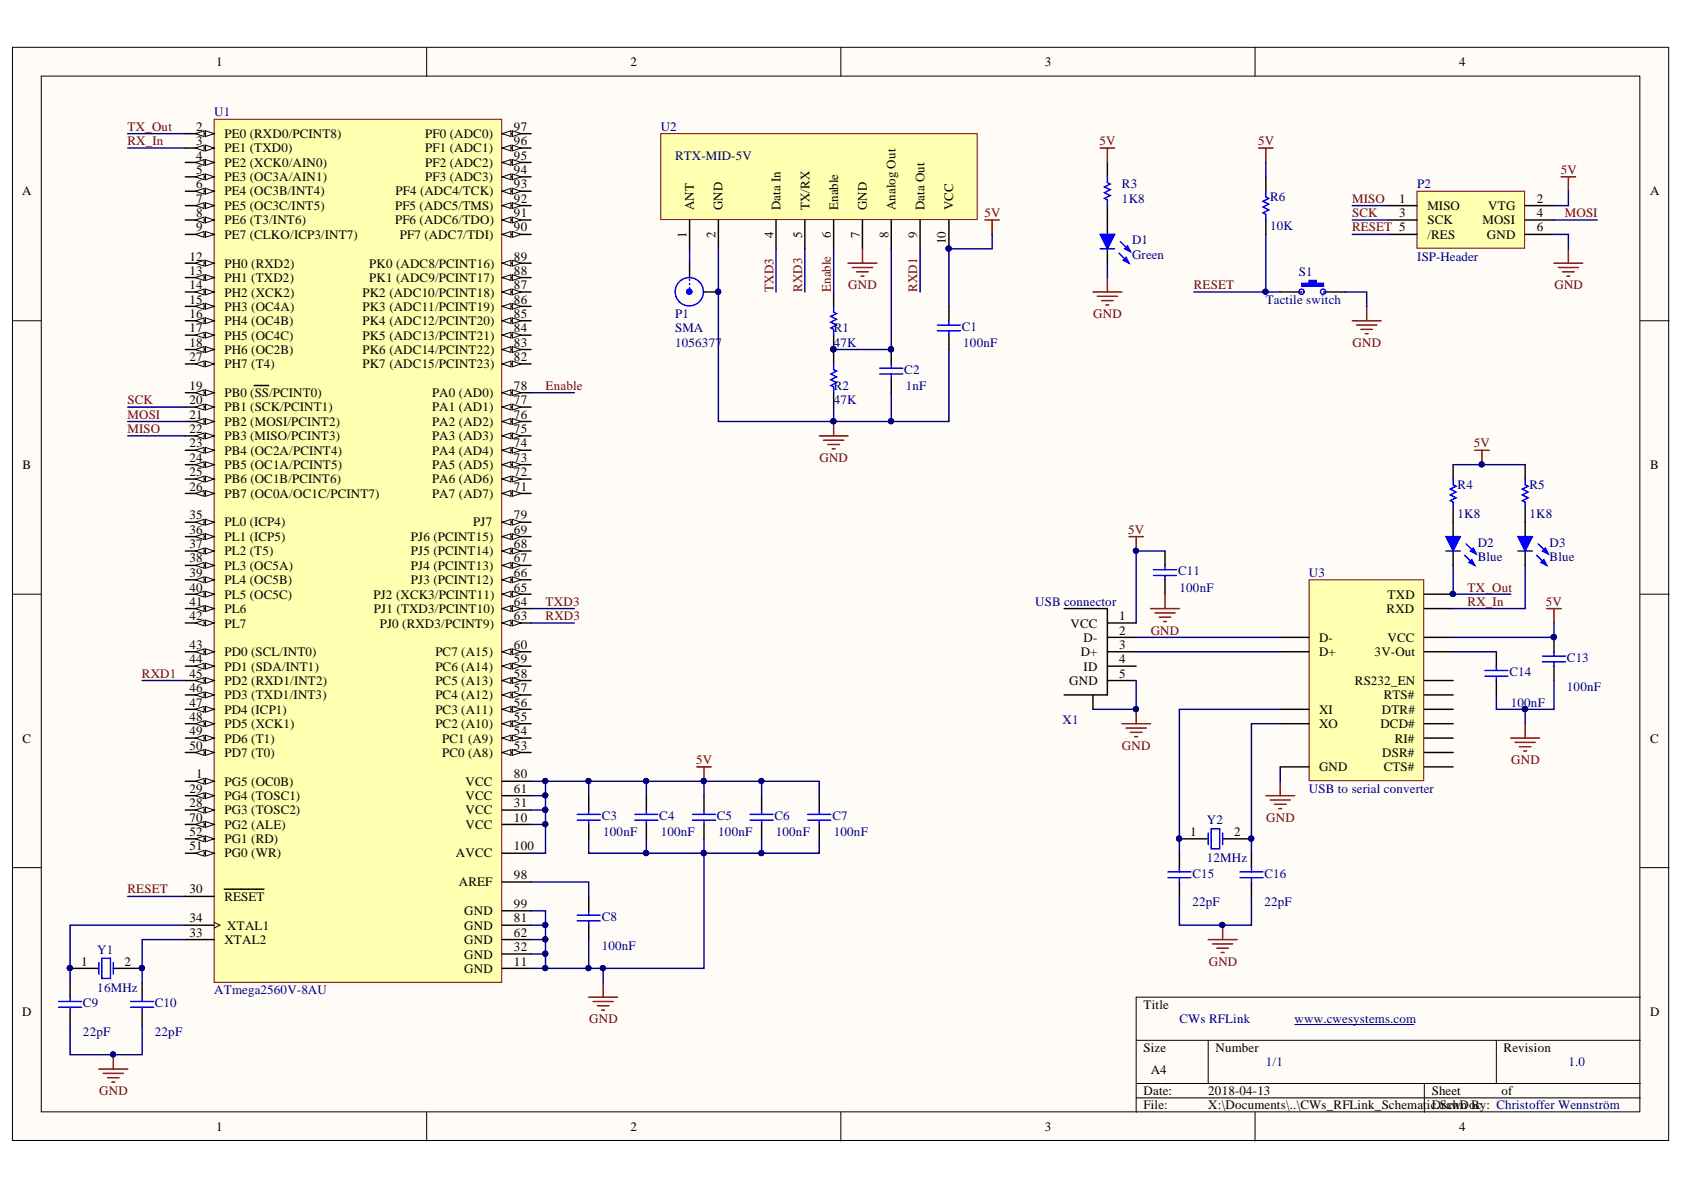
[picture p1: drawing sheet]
<svg xmlns="http://www.w3.org/2000/svg" width="297mm" height="210mm" viewBox="0 0 297 210" stroke-linecap="round" stroke-linejoin="round" font-family="sans-serif">
<defs><g id="words">
<g font-size="2.3">
<text x="38.1" y="11.7">1</text>
<text x="111.2" y="11.7">2</text>
<text x="184.3" y="11.7">3</text>
<text x="257.4" y="11.7">4</text>
<text x="34.6" y="23.1">2</text>
<text x="90.7" y="23.1">97</text>
<text x="34.6" y="28.1">4</text>
<text x="34.6" y="25.6">3</text>
<text x="39.6" y="29.4">PE2 (XCK0/AIN0)</text>
<text x="39.6" y="26.9">PE1 (TXD0)</text>
<text x="39.6" y="24.3">PE0 (RXD0/PCINT8)</text>
<text x="75" y="26.9">PF1 (ADC1)</text>
<text x="75" y="29.4">PF2 (ADC2)</text>
<text x="75" y="24.3">PF0 (ADC0)</text>
<text x="90.7" y="25.6">96</text>
<text x="90.7" y="28.1">95</text>
<text x="3.9" y="34.5">A</text>
<text x="34.6" y="33.2">6</text>
<text x="34.6" y="35.7">7</text>
<text x="34.6" y="30.7">5</text>
<text x="39.6" y="34.5">PE4 (OC3B/INT4)</text>
<text x="39.6" y="31.9">PE3 (OC3A/AIN1)</text>
<text x="69.8" y="34.5">PF4 (ADC4/TCK)</text>
<text x="75" y="31.9">PF3 (ADC3)</text>
<text x="90.7" y="33.2">93</text>
<text x="90.7" y="35.7">92</text>
<text x="90.7" y="30.7">94</text>
<text x="246.8" y="35.7">1</text>
<text x="271.1" y="35.7">2</text>
<text x="291.1" y="34.5">A</text>
<text x="34.6" y="38.3">8</text>
<text x="34.6" y="40.8">9</text>
<text x="39.6" y="37">PE5 (OC3C/INT5)</text>
<text x="39.6" y="39.5">PE6 (T3/INT6)</text>
<text x="69.7" y="37">PF5 (ADC5/TMS)</text>
<text x="69.7" y="39.5">PF6 (ADC6/TDO)</text>
<text x="90.7" y="38.3">91</text>
<text x="90.7" y="40.8">90</text>
<text x="121.1" y="42" transform="rotate(-90 121.1 42)">1</text>
<text x="122.4" y="37" transform="rotate(-90 122.4 37)">ANT</text>
<text x="126.2" y="42" transform="rotate(-90 126.2 42)">2</text>
<text x="127.5" y="37" transform="rotate(-90 127.5 37)">GND</text>
<text x="136.4" y="42" transform="rotate(-90 136.4 42)">4</text>
<text x="137.7" y="37" transform="rotate(-90 137.7 37)">Data In</text>
<text x="141.5" y="42" transform="rotate(-90 141.5 42)">5</text>
<text x="142.8" y="37" transform="rotate(-90 142.8 37)">TX/RX</text>
<text x="146.6" y="42" transform="rotate(-90 146.6 42)">6</text>
<text x="147.8" y="37" transform="rotate(-90 147.8 37)">Enable</text>
<text x="151.6" y="42" transform="rotate(-90 151.6 42)">7</text>
<text x="152.9" y="37" transform="rotate(-90 152.9 37)">GND</text>
<text x="156.7" y="42" transform="rotate(-90 156.7 42)">8</text>
<text x="158" y="37" transform="rotate(-90 158 37)">Analog Out</text>
<text x="161.8" y="42" transform="rotate(-90 161.8 42)">9</text>
<text x="163.1" y="37" transform="rotate(-90 163.1 37)">Data Out</text>
<text x="168.1" y="37" transform="rotate(-90 168.1 37)">VCC</text>
<text x="246.8" y="38.3">3</text>
<text x="251.8" y="37">MISO</text>
<text x="251.8" y="39.5">SCK</text>
<text x="261.5" y="39.5">MOSI</text>
<text x="262.5" y="37">VTG</text>
<text x="271.1" y="38.3">4</text>
<text x="271.1" y="40.8">6</text>
<text x="33.4" y="46">12</text>
<text x="39.6" y="42.1">PE7 (CLKO/ICP3/INT7)</text>
<text x="39.6" y="47.2">PH0 (RXD2)</text>
<text x="65.1" y="47.2">PK0 (ADC8/PCINT16)</text>
<text x="70.5" y="42.1">PF7 (ADC7/TDI)</text>
<text x="90.7" y="46">89</text>
<text x="166.9" y="43.1" transform="rotate(-90 166.9 43.1)">10</text>
<text x="251.8" y="42.1">/RES</text>
<text x="262.3" y="42.1">GND</text>
<text x="33.4" y="51">14</text>
<text x="33.4" y="48.5">13</text>
<text x="33.4" y="53.6">15</text>
<text x="39.6" y="52.3">PH2 (XCK2)</text>
<text x="39.6" y="49.8">PH1 (TXD2)</text>
<text x="63.9" y="52.3">PK2 (ADC10/PCINT18)</text>
<text x="65.1" y="49.8">PK1 (ADC9/PCINT17)</text>
<text x="90.7" y="53.6">86</text>
<text x="90.7" y="51">87</text>
<text x="90.7" y="48.5">88</text>
<text x="33.4" y="56.1">16</text>
<text x="33.4" y="58.6">17</text>
<text x="39.6" y="54.8">PH3 (OC4A)</text>
<text x="39.6" y="57.4">PH4 (OC4B)</text>
<text x="39.6" y="59.9">PH5 (OC4C)</text>
<text x="63.9" y="59.9">PK5 (ADC13/PCINT21)</text>
<text x="63.9" y="57.4">PK4 (ADC12/PCINT20)</text>
<text x="63.9" y="54.8">PK3 (ADC11/PCINT19)</text>
<text x="90.7" y="58.6">84</text>
<text x="90.7" y="56.1">85</text>
<text x="33.4" y="61.2">18</text>
<text x="33.4" y="63.7">27</text>
<text x="39.6" y="62.4">PH6 (OC2B)</text>
<text x="39.6" y="65">PH7 (T4)</text>
<text x="63.9" y="62.4">PK6 (ADC14/PCINT22)</text>
<text x="63.9" y="65">PK7 (ADC15/PCINT23)</text>
<text x="90.7" y="61.2">83</text>
<text x="90.7" y="63.7">82</text>
<text x="33.4" y="71.3">20</text>
<text x="33.4" y="68.8">19</text>
<text x="39.6" y="70">PB0 (SS/PCINT0)</text>
<text x="76.2" y="70">PA0 (AD0)</text>
<text x="90.7" y="71.3">77</text>
<text x="90.7" y="68.8">78</text>
<text x="33.4" y="73.8">21</text>
<text x="33.4" y="76.4">22</text>
<text x="39.6" y="75.1">PB2 (MOSI/PCINT2)</text>
<text x="39.6" y="77.7">PB3 (MISO/PCINT3)</text>
<text x="39.6" y="72.6">PB1 (SCK/PCINT1)</text>
<text x="76.2" y="77.7">PA3 (AD3)</text>
<text x="76.2" y="72.6">PA1 (AD1)</text>
<text x="76.2" y="75.1">PA2 (AD2)</text>
<text x="90.7" y="76.4">75</text>
<text x="90.7" y="73.8">76</text>
<text x="4" y="82.7">B</text>
<text x="33.4" y="84">25</text>
<text x="33.4" y="81.5">24</text>
<text x="33.4" y="78.9">23</text>
<text x="39.6" y="82.7">PB5 (OC1A/PCINT5)</text>
<text x="39.6" y="80.2">PB4 (OC2A/PCINT4)</text>
<text x="76.2" y="80.2">PA4 (AD4)</text>
<text x="76.2" y="82.7">PA5 (AD5)</text>
<text x="90.7" y="78.9">74</text>
<text x="90.7" y="81.5">73</text>
<text x="90.7" y="84">72</text>
<text x="291.1" y="82.7">B</text>
<text x="33.4" y="86.5">26</text>
<text x="39.6" y="85.3">PB6 (OC1B/PCINT6)</text>
<text x="39.6" y="87.8">PB7 (OC0A/OC1C/PCINT7)</text>
<text x="76.2" y="87.8">PA7 (AD7)</text>
<text x="76.2" y="85.3">PA6 (AD6)</text>
<text x="90.7" y="86.5">71</text>
<text x="33.4" y="91.6">35</text>
<text x="33.4" y="94.1">36</text>
<text x="39.6" y="92.9">PL0 (ICP4)</text>
<text x="39.6" y="95.4">PL1 (ICP5)</text>
<text x="72.5" y="95.4">PJ6 (PCINT15)</text>
<text x="83.5" y="92.9">PJ7</text>
<text x="90.7" y="94.1">69</text>
<text x="90.7" y="91.6">79</text>
<text x="33.4" y="96.7">37</text>
<text x="33.4" y="99.2">38</text>
<text x="33.4" y="101.7">39</text>
<text x="39.6" y="97.9">PL2 (T5)</text>
<text x="39.6" y="100.5">PL3 (OC5A)</text>
<text x="72.5" y="97.9">PJ5 (PCINT14)</text>
<text x="72.5" y="100.5">PJ4 (PCINT13)</text>
<text x="90.7" y="96.7">68</text>
<text x="90.7" y="101.7">66</text>
<text x="90.7" y="99.2">67</text>
<text x="33.4" y="104.4">40</text>
<text x="33.4" y="106.9">41</text>
<text x="39.6" y="103">PL4 (OC5B)</text>
<text x="39.6" y="105.6">PL5 (OC5C)</text>
<text x="65.9" y="105.6">PJ2 (XCK3/PCINT11)</text>
<text x="72.5" y="103">PJ3 (PCINT12)</text>
<text x="90.7" y="104.4">65</text>
<text x="90.7" y="106.9">64</text>
<text x="244.8" y="105.6">TXD</text>
<text x="33.4" y="109.4">42</text>
<text x="39.6" y="108.2">PL6</text>
<text x="39.6" y="110.7">PL7</text>
<text x="66" y="108.2">PJ1 (TXD3/PCINT10)</text>
<text x="67" y="110.7">PJ0 (RXD3/PCINT9)</text>
<text x="90.7" y="109.4">63</text>
<text x="188.9" y="110.7">VCC</text>
<text x="191.1" y="113.2">D-</text>
<text x="197.4" y="109.4">1</text>
<text x="197.4" y="112">2</text>
<text x="232.7" y="113.2">D-</text>
<text x="244.6" y="108.2">RXD</text>
<text x="244.8" y="113.2">VCC</text>
<text x="33.4" y="119.6">45</text>
<text x="33.4" y="117">44</text>
<text x="33.4" y="114.5">43</text>
<text x="39.6" y="118.3">PD1 (SDA/INT1)</text>
<text x="39.6" y="115.8">PD0 (SCL/INT0)</text>
<text x="76.8" y="118.3">PC6 (A14)</text>
<text x="76.8" y="115.8">PC7 (A15)</text>
<text x="90.7" y="119.6">58</text>
<text x="90.7" y="117">59</text>
<text x="90.7" y="114.5">60</text>
<text x="190.6" y="115.8">D+</text>
<text x="191.1" y="118.3">ID</text>
<text x="197.4" y="114.5">3</text>
<text x="197.4" y="117">4</text>
<text x="197.4" y="119.6">5</text>
<text x="232.7" y="115.8">D+</text>
<text x="242.5" y="115.8">3V-Out</text>
<text x="33.4" y="122.1">46</text>
<text x="33.4" y="124.6">47</text>
<text x="39.6" y="120.8">PD2 (RXD1/INT2)</text>
<text x="39.6" y="123.4">PD3 (TXD1/INT3)</text>
<text x="39.6" y="125.9">PD4 (ICP1)</text>
<text x="76.8" y="125.9">PC3 (A11)</text>
<text x="76.8" y="123.4">PC4 (A12)</text>
<text x="76.8" y="120.8">PC5 (A13)</text>
<text x="90.7" y="124.6">56</text>
<text x="90.7" y="122.1">57</text>
<text x="188.6" y="120.8">GND</text>
<text x="232.7" y="125.9">XI</text>
<text x="239" y="120.8">RS232_EN</text>
<text x="243.7" y="125.9">DTR#</text>
<text x="244.1" y="123.4">RTS#</text>
<text x="4" y="131">C</text>
<text x="33.4" y="127.2">48</text>
<text x="33.4" y="129.7">49</text>
<text x="39.6" y="128.4">PD5 (XCK1)</text>
<text x="39.6" y="131">PD6 (T1)</text>
<text x="76.8" y="128.4">PC2 (A10)</text>
<text x="78" y="131">PC1 (A9)</text>
<text x="90.7" y="129.7">54</text>
<text x="90.7" y="127.2">55</text>
<text x="232.7" y="128.4">XO</text>
<text x="243.5" y="128.4">DCD#</text>
<text x="246" y="131">RI#</text>
<text x="291.1" y="131">C</text>
<text x="33.4" y="132.2">50</text>
<text x="34.6" y="137.3">1</text>
<text x="39.6" y="133.5">PD7 (T0)</text>
<text x="78" y="133.5">PC0 (A8)</text>
<text x="90.7" y="137.3">80</text>
<text x="90.7" y="132.2">53</text>
<text x="232.7" y="136">GND</text>
<text x="243.8" y="133.5">DSR#</text>
<text x="244.1" y="136">CTS#</text>
<text x="33.4" y="142.4">28</text>
<text x="33.4" y="139.8">29</text>
<text x="39.6" y="138.6">PG5 (OC0B)</text>
<text x="39.6" y="143.6">PG3 (TOSC2)</text>
<text x="39.6" y="141.1">PG4 (TOSC1)</text>
<text x="82.1" y="143.6">VCC</text>
<text x="82.1" y="138.6">VCC</text>
<text x="82.1" y="141.1">VCC</text>
<text x="90.7" y="142.4">31</text>
<text x="90.7" y="139.8">61</text>
<text x="33.4" y="150">51</text>
<text x="33.4" y="147.4">52</text>
<text x="33.4" y="144.9">70</text>
<text x="39.6" y="148.7">PG1 (RD)</text>
<text x="39.6" y="146.2">PG2 (ALE)</text>
<text x="82.1" y="146.2">VCC</text>
<text x="90.7" y="150">100</text>
<text x="90.7" y="144.9">10</text>
<text x="209.9" y="147.4">1</text>
<text x="217.7" y="147.4">2</text>
<text x="39.6" y="151.2">PG0 (WR)</text>
<text x="80.4" y="151.2">AVCC</text>
<text x="90.7" y="155.1">98</text>
<text x="33.4" y="157.6">30</text>
<text x="39.6" y="158.9">RESET</text>
<text x="80.9" y="156.3">AREF</text>
<text x="81.9" y="161.4">GND</text>
<text x="90.7" y="160.1">99</text>
<text x="33.4" y="162.7">34</text>
<text x="33.4" y="165.3">33</text>
<text x="39.6" y="166.5">XTAL2</text>
<text x="40.1" y="164">XTAL1</text>
<text x="81.9" y="164">GND</text>
<text x="81.9" y="166.5">GND</text>
<text x="90.7" y="167.8">32</text>
<text x="90.7" y="162.7">81</text>
<text x="90.7" y="165.3">62</text>
<text x="14.3" y="170.3">1</text>
<text x="22" y="170.3">2</text>
<text x="81.9" y="171.6">GND</text>
<text x="81.9" y="169.1">GND</text>
<text x="90.7" y="170.3">11</text>
<text x="3.9" y="179.2">D</text>
<text x="201.7" y="177.9">Title</text>
<text x="291.1" y="179.2">D</text>
<text x="201.7" y="185.6">Size</text>
<text x="214.4" y="185.6">Number</text>
<text x="265.2" y="185.6">Revision</text>
<text x="203" y="189.4">A4</text>
<text x="201.7" y="193.2">Date:</text>
<text x="201.7" y="195.7">File:</text>
<text x="213.1" y="193.2">2018-04-13</text>
<text x="213.1" y="195.7">X:\Documents\..\CWs_RFLink_Schemat</text>
<text x="251.7" y="195.7">ic.SchDoc</text>
<text x="252.5" y="193.2">Sheet</text>
<text x="252.5" y="195.7">Drawn By: Christoffer Wennström</text>
<text x="264.8" y="193.2">of</text>
<text x="38.1" y="199.5">1</text>
<text x="111.2" y="199.5">2</text>
<text x="184.3" y="199.5">3</text>
<text x="257.4" y="199.5">4</text>
</g>
<g font-size="2.3" fill="#800000">
<text x="22.5" y="23.1">TX_Out</text>
<text x="22.5" y="25.6">RX_In</text>
<text x="193.9" y="25.6">5V</text>
<text x="221.9" y="25.6">5V</text>
<text x="238.5" y="35.7">MISO</text>
<text x="275.3" y="30.7">5V</text>
<text x="173.6" y="38.3">5V</text>
<text x="238.5" y="38.3">SCK</text>
<text x="238.5" y="40.8">RESET 5</text>
<text x="276" y="38.3">MOSI</text>
<text x="136.4" y="51.5" transform="rotate(-90 136.4 51.5)">TXD3</text>
<text x="141.5" y="51.5" transform="rotate(-90 141.5 51.5)">RXD3</text>
<text x="146.6" y="51.5" transform="rotate(-90 146.6 51.5)">Enable</text>
<text x="149.6" y="51">GND</text>
<text x="161.8" y="51.5" transform="rotate(-90 161.8 51.5)">RXD1</text>
<text x="210.6" y="51">RESET</text>
<text x="274.2" y="51">GND</text>
<text x="192.8" y="56.1">GND</text>
<text x="238.6" y="61.2">GND</text>
<text x="22.5" y="71.3">SCK</text>
<text x="96.2" y="68.8">Enable</text>
<text x="22.5" y="73.8">MOSI</text>
<text x="22.5" y="76.4">MISO</text>
<text x="144.5" y="81.5">GND</text>
<text x="260" y="78.9">5V</text>
<text x="199" y="94.1">5V</text>
<text x="96.2" y="106.9">TXD3</text>
<text x="258.9" y="104.4">TX_Out</text>
<text x="258.9" y="106.9">RX_In</text>
<text x="272.7" y="106.9">5V</text>
<text x="96.2" y="109.4">RXD3</text>
<text x="203" y="112">GND</text>
<text x="25" y="119.6">RXD1</text>
<text x="122.8" y="134.8">5V</text>
<text x="197.9" y="132.2">GND</text>
<text x="266.6" y="134.8">GND</text>
<text x="223.4" y="144.9">GND</text>
<text x="22.5" y="157.6">RESET</text>
<text x="213.2" y="170.3">GND</text>
<text x="103.9" y="180.5">GND</text>
<text x="17.5" y="193.2">GND</text>
</g>
<g font-size="2.3" fill="#000080">
<text x="37.8" y="20.5">U1</text>
<text x="116.5" y="23.1">U2</text>
<text x="119.1" y="28.1">RTX-MID-5V</text>
<text x="197.9" y="35.7">1K8</text>
<text x="197.9" y="33.2">R3</text>
<text x="224" y="35.5">R6</text>
<text x="250" y="33.2">P2</text>
<text x="224" y="40.6">10K</text>
<text x="199.7" y="43.1">D1</text>
<text x="199.7" y="45.7">Green</text>
<text x="250" y="46">ISP-Header</text>
<text x="223.3" y="53.6">Tactile switch</text>
<text x="229.1" y="48.8">S1</text>
<text x="119.1" y="56.1">P1</text>
<text x="119.1" y="58.6">SMA</text>
<text x="147.1" y="58.6">R1</text>
<text x="169.7" y="58.4">C1</text>
<text x="119.1" y="61.2">1056377</text>
<text x="147.1" y="61.2">47K</text>
<text x="159.5" y="66">C2</text>
<text x="169.9" y="61.2">100nF</text>
<text x="147.1" y="71.3">47K</text>
<text x="147.1" y="68.8">R2</text>
<text x="159.8" y="68.8">1nF</text>
<text x="257.1" y="86.3">R4</text>
<text x="269.8" y="86.3">R5</text>
<text x="257.1" y="91.3">1K8</text>
<text x="269.8" y="91.3">1K8</text>
<text x="207.8" y="101.5">C11</text>
<text x="230.9" y="101.7">U3</text>
<text x="260.7" y="96.4">D2</text>
<text x="260.7" y="98.9">Blue</text>
<text x="273.3" y="96.4">D3</text>
<text x="273.3" y="98.9">Blue</text>
<text x="182.6" y="106.9">USB connector</text>
<text x="208" y="104.4">100nF</text>
<text x="266.2" y="119.3">C14</text>
<text x="276.4" y="116.8">C13</text>
<text x="266.5" y="124.6">100nF</text>
<text x="276.4" y="121.8">100nF</text>
<text x="187.4" y="127.7">X1</text>
<text x="230.9" y="139.8">USB to serial converter</text>
<text x="106.1" y="144.7">C3</text>
<text x="106.4" y="147.4">100nF</text>
<text x="116.3" y="144.7">C4</text>
<text x="116.5" y="147.4">100nF</text>
<text x="126.4" y="144.7">C5</text>
<text x="126.7" y="147.4">100nF</text>
<text x="136.6" y="144.7">C6</text>
<text x="136.8" y="147.4">100nF</text>
<text x="146.8" y="144.7">C7</text>
<text x="147.1" y="147.4">100nF</text>
<text x="212.9" y="145.4">Y2</text>
<text x="210.3" y="154.8">C15</text>
<text x="212.9" y="152">12MHz</text>
<text x="223" y="154.8">C16</text>
<text x="210.3" y="159.9">22pF</text>
<text x="223" y="159.9">22pF</text>
<text x="106.1" y="167.6">100nF</text>
<text x="106.1" y="162.4">C8</text>
<text x="17.2" y="168.3">Y1</text>
<text x="14.6" y="177.7">C9</text>
<text x="17.2" y="174.9">16MHz</text>
<text x="27.3" y="177.7">C10</text>
<text x="37.8" y="175.4">ATmega2560V-8AU</text>
<text x="14.6" y="182.8">22pF</text>
<text x="27.3" y="182.8">22pF</text>
<text x="208" y="180.5">CWs RFLink</text>
<text x="228.3" y="180.5">www.cwesystems.com</text>
<text x="223.3" y="188.1">1/1</text>
<text x="276.6" y="188.1">1.0</text>
</g>
</g></defs>
<g fill="#fffcf8" stroke="#000" stroke-width=".18">
<path d="M2.2 8.3h292.1v192.9h-292.1z"/>
<path d="M7.3 13.4h281.9v182.7h-281.9z"/>
</g>
<g fill="none" stroke="#000" stroke-width=".18">
<path d="M75.3 8.3v5.1M148.3 8.3v5.1M221.4 8.3v5.1M2.2 56.6h5.1M289.4 56.6h5M2.2 104.8h5.1M289.4 104.8h5M2.2 153h5.1M289.4 153h5M289.4 175.9h-89v20.3M75.3 196.2v5.1M148.3 196.2v5.1"/>
<path d="M200.4 183.5h89M200.4 191.1h89M200.4 193.7h89M213.1 183.5v7.6M221.4 196.2v5.1M251.2 191.1v5.1M263.9 183.5v7.6"/>
</g>
<g fill="none" stroke="#000" stroke-width=".25">
<path d="M256.3 82v2.5M256.3 89.6v5.1M256.3 97.2v2.5M269 82v2.5M269 89.6v2.5M263.9 115v2.5M274.1 112.4v2.6M274.1 117.5v2.5M263.9 120v2.6M208 148h5.1M208 150.5v2.5M208 155.6v2.5"/>
<path d="M215.7 148h5M220.7 150.5v2.5M220.7 155.6v2.5"/>
</g>
<g fill="#000080" stroke="#000080" stroke-width=".18">
<circle cx="208" cy="147.9" r=".46"/>
<circle cx="220.7" cy="147.9" r=".46"/>
<circle cx="274.1" cy="112.4" r=".46"/>
<circle cx="200.4" cy="97.1" r=".46"/>
<circle cx="200.4" cy="125.1" r=".46"/>
<circle cx="215.6" cy="163.1" r=".46"/>
<circle cx="261.3" cy="81.9" r=".46"/>
</g>
<g fill="none" stroke="#00f" stroke-width=".25">
<path d="M256.3 84.5v1l.5 .3-1 .5 1 .5-1 .5 1 .5-1 .5 .5 .3v1M269 84.5v1l.5 .3-1 .5 1 .5-1 .5 1 .5-1 .5 .5 .3v1M261.9 118.3h4.1M261.9 119.3h4.1M263.9 117.5v.8M263.9 119.3v.7M272.1 115.7h4M272.1 116.7h4M274.1 115v.7M274.1 116.7v.8M206 153.8h4.1M206 154.8h4.1"/>
<path d="M208 153v.8M208 154.8v.8M213.1 146.9v2.1M213.6 146.2h1.5v3.5h-1.5zM215.7 146.9v2.1M218.7 153.8h4.1M218.7 154.8h4.1M220.7 153v.8M220.7 154.8v.8"/>
</g>
<g fill="none" stroke="#800000" stroke-width=".25">
<path d="M260.1 79.4h2.6M261.4 79.4v2.6M199.1 94.7h2.6M200.4 94.7v2.5M272.8 107.3h2.6M274.1 107.3v2.6M197.9 127.7h5.1M198.6 128.4h3.6M199.4 129.2h2M200.2 129.9h.5M200.4 125.1v2.6M225.8 137.8v2.5"/>
<path d="M266.5 130.2h5.1M267.2 131h3.6M268 131.7h2M268.8 132.5h.5M269 127.7v2.5M223.3 140.3h5.1M224 141.1h3.6M224.8 141.9h2M225.6 142.6h.5M213.1 165.7h5.1M213.9 166.5h3.5M214.6 167.3h2.1"/>
<path d="M215.4 168h.5M215.7 163.2v2.5"/>
</g>
<path d="M255 94.7h2.6l-1.3 2.5z" fill="#00f"/>
<path d="M255 94.7h2.6l-1.3 2.5zM258.3 98l1.8 1.7M258.6 95.9l1.8 1.8" fill="none" stroke="#00f" stroke-width=".25"/>
<path d="M259.1 99.2l.5-.5 .5 1z" fill="#00f"/>
<path d="M259.1 99.2l.5-.5 .5 1z" fill="none" stroke="#00f" stroke-width=".25"/>
<path d="M259.4 97.2l.5-.5 .5 1z" fill="#00f"/>
<path d="M255 97.2h2.6M259.4 97.2l.5-.5 .5 1z" fill="none" stroke="#00f" stroke-width=".25"/>
<path d="M269 92.1v2.6M269 97.2v2.5" fill="none" stroke="#000" stroke-width=".25"/>
<path d="M267.8 94.7h2.5l-1.3 2.5z" fill="#00f"/>
<path d="M267.8 94.7h2.5l-1.3 2.5zM271.1 98l1.7 1.7M271.3 95.9l1.8 1.8" fill="none" stroke="#00f" stroke-width=".25"/>
<path d="M271.8 99.2l.5-.5 .5 1z" fill="#00f"/>
<path d="M271.8 99.2l.5-.5 .5 1z" fill="none" stroke="#00f" stroke-width=".25"/>
<path d="M272.1 97.2l.5-.5 .5 1z" fill="#00f"/>
<path d="M267.8 97.2h2.5M272.1 97.2l.5-.5 .5 1z" fill="none" stroke="#00f" stroke-width=".25"/>
<path d="M230.9 102.3h20.2v35.4h-20.2z" fill="#ffffb0" stroke="#800000" stroke-width=".18"/>
<g fill="none" stroke="#000" stroke-width=".25">
<path d="M225.8 115h5.1M225.8 112.4h5.1M251.2 104.8h5.1M251.2 107.3h5.1M251.2 115h5.1M251.2 112.4h5.1M225.8 125.1h5.1M225.8 127.7h5.1M225.8 135.3h5.1M251.2 125.1h5.1M251.2 127.7h5.1M251.2 135.3h5.1"/>
<path d="M251.2 120h5.1M251.2 122.6h5.1M251.2 130.2h5.1M251.2 132.7h5.1"/>
</g>
<circle cx="256.3" cy="104.8" r=".46" fill="#000080" stroke="#000080" stroke-width=".18"/>
<path d="M249.9 33.7h19v10.1h-19z" fill="#ffffb0" stroke="#800000" stroke-width=".18"/>
<path d="M223.3 31.2v2.5M223.3 38.8v2.5M244.9 36.3h5.1M244.9 38.8h5.1M269 36.3h5.1M269 38.8h5.1M225.8 51.5h3.8M233.4 51.5h3.9M244.9 41.3h5.1M269 41.3h5.1" fill="none" stroke="#000" stroke-width=".25"/>
<path d="M275.4 31.2h2.5M276.6 31.2v2.5M274.1 46.4h5.1M274.9 47.2h3.5M275.6 47.9h2.1M276.4 48.7h.5M276.6 43.9v2.5" fill="none" stroke="#800000" stroke-width=".25"/>
<path d="M223.3 33.7v1l.5 .3-1 .5 1 .5-1 .5 1 .5-1 .5 .5 .3v1" fill="none" stroke="#00f" stroke-width=".25"/>
<path d="M229.6 50h1.3v-.5h1.3v.5h1.2v.5h-3.8z" fill-rule="evenodd" fill="#00f"/>
<g fill="none" stroke="#00f" stroke-width=".25">
<path d="M229.6 50h1.3v-.5h1.3v.5h1.2v.5h-3.8zM10.3 176.6h4.1M10.3 177.7h4.1M12.4 175.9v.7M12.4 177.7v.7M17.4 169.8v2M18 169h1.5v3.6h-1.5zM20 169.8v2M23 176.6h4.1M23 177.7h4.1M25.1 175.9v.7M25.1 177.7v.7"/>
<circle cx="229.6" cy="51.4" r=".46"/>
<circle cx="233.4" cy="51.4" r=".46"/>
</g>
<path d="M222 26.1h2.6M223.3 26.1v2.6M238.5 56.6h5.1M239.3 57.3h3.5M240.1 58.1h2M240.8 58.9h.5M241.1 54v2.6M17.4 188.6h5.1M18.2 189.3h3.6M19 190.1h2M19.7 190.9h.5M20 186v2.6" fill="none" stroke="#800000" stroke-width=".25"/>
<path d="M195.3 38.8v2.5M195.3 43.9v2.5M12.4 170.8h5M12.4 173.3v2.6M12.4 178.4v2.6M20 170.8h5.1M25.1 173.3v2.6M25.1 178.4v2.6" fill="none" stroke="#000" stroke-width=".25"/>
<g fill="#000080" stroke="#000080" stroke-width=".18">
<circle cx="12.3" cy="170.8" r=".46"/>
<circle cx="25" cy="170.8" r=".46"/>
<circle cx="19.9" cy="186" r=".46"/>
</g>
<path d="M194.1 41.3h2.5l-1.3 2.6z" fill="#00f"/>
<path d="M194.1 41.3h2.5l-1.3 2.6zM197.4 44.6l1.7 1.8M197.6 42.6l1.8 1.8" fill="none" stroke="#00f" stroke-width=".25"/>
<path d="M198.1 45.9l.5-.5 .5 1z" fill="#00f"/>
<path d="M198.1 45.9l.5-.5 .5 1z" fill="none" stroke="#00f" stroke-width=".25"/>
<path d="M198.4 43.9l.5-.5 .5 1z" fill="#00f"/>
<g fill="none" stroke="#00f" stroke-width=".25">
<path d="M195.3 31.2v1l.5 .3-1 .5 1 .5-1 .5 1 .5-1 .5 .5 .3v1M194.1 43.9h2.5M198.4 43.9l.5-.5 .5 1zM205.5 99.7v.8M203.5 100.5h4M203.5 101.5h4M205.5 101.5v.8M101.8 143.6h4.1M101.8 144.7h4.1M103.8 142.9v.7M103.8 144.7v.7M112 143.6h4"/>
<path d="M112 144.7h4M114 142.9v.7M114 144.7v.7M122.1 143.6h4.1M122.1 144.7h4.1M124.2 142.9v.7M124.2 144.7v.7M132.3 143.6h4.1M132.3 144.7h4.1M134.3 142.9v.7M134.3 144.7v.7M142.5 143.6h4"/>
<path d="M142.5 144.7h4M144.5 142.9v.7M144.5 144.7v.7M101.8 161.4h4.1M101.8 162.4h4.1M103.8 160.7v.7M103.8 162.4v.8"/>
</g>
<g fill="none" stroke="#000" stroke-width=".25">
<path d="M195.3 28.7v2.5M195.3 36.3v2.5M205.5 97.2v2.5M205.5 102.3v2.5M103.8 140.3v2.6M103.8 145.4v2.6M103.8 158.1v2.6M114 140.3v2.6M114 145.4v2.6M124.2 140.3v2.6M124.2 145.4v2.6M134.3 140.3v2.6"/>
<path d="M134.3 145.4v2.6M144.5 140.3v2.6M144.5 145.4v2.6M103.8 163.2v2.5"/>
</g>
<g fill="none" stroke="#800000" stroke-width=".25">
<path d="M194.1 26.1h2.5M195.3 26.1v2.6M192.8 51.5h5.1M193.5 52.3h3.6M194.3 53h2M195.1 53.8h.5M195.3 49v2.5M203 107.3h5M203.7 108.1h3.6M204.5 108.9h2M205.2 109.6h.5M205.5 104.8v2.5"/>
<path d="M122.9 135.3h2.5M124.2 135.3v2.5M103.8 175.9h5.1M104.6 176.6h3.6M105.4 177.4h2M106.1 178.2h.5M106.4 173.3v2.6"/>
</g>
<circle cx="124.1" cy="137.8" r=".46" fill="#000080" stroke="#000080" stroke-width=".18"/>
<path d="M37.8 21h50.7v152.3h-50.7z" fill="#ffffb0" stroke="#800000" stroke-width=".18"/>
<path d="M88.6 109.9h5.1" fill="none" stroke="#000" stroke-width=".25"/>
<path d="M88.6 109.9l1.5-.5v1z" fill="#fffcf8"/>
<path d="M88.6 109.9l1.5-.5v1z" fill="none" stroke="#000" stroke-width=".18"/>
<path d="M90.4 109.4l1.5 .5-1.5 .5z" fill="#fffcf8"/>
<path d="M90.4 109.4l1.5 .5-1.5 .5z" fill="none" stroke="#000" stroke-width=".18"/>
<path d="M32.7 137.8h5.1M88.6 150.5h5.1M88.6 142.9h5.1M88.6 170.8h5.1M88.6 168.3h5.1M88.6 163.2h5.1" fill="none" stroke="#000" stroke-width=".25"/>
<path d="M36.3 137.3l1.5 .5-1.5 .5z" fill="#fffcf8"/>
<path d="M36.3 137.3l1.5 .5-1.5 .5z" fill="none" stroke="#000" stroke-width=".18"/>
<path d="M34.5 137.8l1.5-.5v1z" fill="#fffcf8"/>
<path d="M34.5 137.8l1.5-.5v1z" fill="none" stroke="#000" stroke-width=".18"/>
<path d="M32.7 120h5.1" fill="none" stroke="#000" stroke-width=".25"/>
<path d="M36.3 119.5l1.5 .5-1.5 .5z" fill="#fffcf8"/>
<path d="M36.3 119.5l1.5 .5-1.5 .5z" fill="none" stroke="#000" stroke-width=".18"/>
<path d="M34.5 120l1.5-.5v1z" fill="#fffcf8"/>
<path d="M34.5 120l1.5-.5v1z" fill="none" stroke="#000" stroke-width=".18"/>
<path d="M88.6 79.4h5.1M32.7 158.1h5.1M39.6 156.8h7" fill="none" stroke="#000" stroke-width=".25"/>
<path d="M88.6 79.4l1.5-.5v1z" fill="#fffcf8"/>
<path d="M88.6 79.4l1.5-.5v1z" fill="none" stroke="#000" stroke-width=".18"/>
<path d="M90.4 78.9l1.5 .5-1.5 .5z" fill="#fffcf8"/>
<path d="M90.4 78.9l1.5 .5-1.5 .5z" fill="none" stroke="#000" stroke-width=".18"/>
<path d="M88.6 87h5.1" fill="none" stroke="#000" stroke-width=".25"/>
<path d="M88.6 87l1.5-.5v1z" fill="#fffcf8"/>
<path d="M88.6 87l1.5-.5v1z" fill="none" stroke="#000" stroke-width=".18"/>
<path d="M90.4 86.5l1.5 .5-1.5 .5z" fill="#fffcf8"/>
<path d="M90.4 86.5l1.5 .5-1.5 .5z" fill="none" stroke="#000" stroke-width=".18"/>
<path d="M88.6 82h5.1" fill="none" stroke="#000" stroke-width=".25"/>
<path d="M88.6 82l1.5-.5v1z" fill="#fffcf8"/>
<path d="M88.6 82l1.5-.5v1z" fill="none" stroke="#000" stroke-width=".18"/>
<path d="M90.4 81.5l1.5 .5-1.5 .5z" fill="#fffcf8"/>
<path d="M90.4 81.5l1.5 .5-1.5 .5zM37.8 162.7l1 .5-1 .5" fill="none" stroke="#000" stroke-width=".18"/>
<path d="M88.6 137.8h5.1M88.6 130.2h5.1M32.7 163.2h5.1" fill="none" stroke="#000" stroke-width=".25"/>
<path d="M88.6 130.2l1.5-.5v1z" fill="#fffcf8"/>
<path d="M88.6 130.2l1.5-.5v1z" fill="none" stroke="#000" stroke-width=".18"/>
<path d="M90.4 129.7l1.5 .5-1.5 .5z" fill="#fffcf8"/>
<path d="M90.4 129.7l1.5 .5-1.5 .5z" fill="none" stroke="#000" stroke-width=".18"/>
<path d="M88.6 127.7h5.1" fill="none" stroke="#000" stroke-width=".25"/>
<path d="M88.6 127.7l1.5-.6v1.1z" fill="#fffcf8"/>
<path d="M88.6 127.7l1.5-.6v1.1z" fill="none" stroke="#000" stroke-width=".18"/>
<path d="M90.4 127.1l1.5 .6-1.5 .5z" fill="#fffcf8"/>
<path d="M90.4 127.1l1.5 .6-1.5 .5z" fill="none" stroke="#000" stroke-width=".18"/>
<path d="M88.6 125.1h5.1" fill="none" stroke="#000" stroke-width=".25"/>
<path d="M88.6 125.1l1.5-.5v1z" fill="#fffcf8"/>
<path d="M88.6 125.1l1.5-.5v1z" fill="none" stroke="#000" stroke-width=".18"/>
<path d="M90.4 124.6l1.5 .5-1.5 .5z" fill="#fffcf8"/>
<path d="M90.4 124.6l1.5 .5-1.5 .5z" fill="none" stroke="#000" stroke-width=".18"/>
<path d="M88.6 122.6h5.1" fill="none" stroke="#000" stroke-width=".25"/>
<path d="M88.6 122.6l1.5-.5v1z" fill="#fffcf8"/>
<path d="M88.6 122.6l1.5-.5v1z" fill="none" stroke="#000" stroke-width=".18"/>
<path d="M90.4 122.1l1.5 .5-1.5 .5z" fill="#fffcf8"/>
<path d="M90.4 122.1l1.5 .5-1.5 .5z" fill="none" stroke="#000" stroke-width=".18"/>
<path d="M88.6 120h5.1" fill="none" stroke="#000" stroke-width=".25"/>
<path d="M88.6 120l1.5-.5v1z" fill="#fffcf8"/>
<path d="M88.6 120l1.5-.5v1z" fill="none" stroke="#000" stroke-width=".18"/>
<path d="M90.4 119.5l1.5 .5-1.5 .5z" fill="#fffcf8"/>
<path d="M90.4 119.5l1.5 .5-1.5 .5z" fill="none" stroke="#000" stroke-width=".18"/>
<path d="M88.6 97.2h5.1" fill="none" stroke="#000" stroke-width=".25"/>
<path d="M88.6 97.2l1.5-.5v1z" fill="#fffcf8"/>
<path d="M88.6 97.2l1.5-.5v1z" fill="none" stroke="#000" stroke-width=".18"/>
<path d="M90.4 96.7l1.5 .5-1.5 .5z" fill="#fffcf8"/>
<path d="M90.4 96.7l1.5 .5-1.5 .5z" fill="none" stroke="#000" stroke-width=".18"/>
<path d="M88.6 94.7h5.1" fill="none" stroke="#000" stroke-width=".25"/>
<path d="M88.6 94.7l1.5-.6v1.1z" fill="#fffcf8"/>
<path d="M88.6 94.7l1.5-.6v1.1z" fill="none" stroke="#000" stroke-width=".18"/>
<path d="M90.4 94.1l1.5 .6-1.5 .5z" fill="#fffcf8"/>
<path d="M90.4 94.1l1.5 .6-1.5 .5z" fill="none" stroke="#000" stroke-width=".18"/>
<path d="M32.7 117.5h5.1M88.6 155.6h5.1" fill="none" stroke="#000" stroke-width=".25"/>
<path d="M36.3 117l1.5 .5-1.5 .5z" fill="#fffcf8"/>
<path d="M36.3 117l1.5 .5-1.5 .5z" fill="none" stroke="#000" stroke-width=".18"/>
<path d="M34.5 117.5l1.5-.5v1z" fill="#fffcf8"/>
<path d="M34.5 117.5l1.5-.5v1z" fill="none" stroke="#000" stroke-width=".18"/>
<path d="M32.7 84.5h5.1" fill="none" stroke="#000" stroke-width=".25"/>
<path d="M36.3 84l1.5 .5-1.5 .5z" fill="#fffcf8"/>
<path d="M36.3 84l1.5 .5-1.5 .5z" fill="none" stroke="#000" stroke-width=".18"/>
<path d="M34.5 84.5l1.5-.5v1z" fill="#fffcf8"/>
<path d="M34.5 84.5l1.5-.5v1z" fill="none" stroke="#000" stroke-width=".18"/>
<path d="M32.7 122.6h5.1" fill="none" stroke="#000" stroke-width=".25"/>
<path d="M36.3 122.1l1.5 .5-1.5 .5z" fill="#fffcf8"/>
<path d="M36.3 122.1l1.5 .5-1.5 .5z" fill="none" stroke="#000" stroke-width=".18"/>
<path d="M34.5 122.6l1.5-.5v1z" fill="#fffcf8"/>
<path d="M34.5 122.6l1.5-.5v1z" fill="none" stroke="#000" stroke-width=".18"/>
<path d="M32.7 125.1h5.1" fill="none" stroke="#000" stroke-width=".25"/>
<path d="M36.3 124.6l1.5 .5-1.5 .5z" fill="#fffcf8"/>
<path d="M36.3 124.6l1.5 .5-1.5 .5z" fill="none" stroke="#000" stroke-width=".18"/>
<path d="M34.5 125.1l1.5-.5v1z" fill="#fffcf8"/>
<path d="M34.5 125.1l1.5-.5v1z" fill="none" stroke="#000" stroke-width=".18"/>
<path d="M32.7 127.7h5.1" fill="none" stroke="#000" stroke-width=".25"/>
<path d="M36.3 127.1l1.5 .6-1.5 .5z" fill="#fffcf8"/>
<path d="M36.3 127.1l1.5 .6-1.5 .5z" fill="none" stroke="#000" stroke-width=".18"/>
<path d="M34.5 127.7l1.5-.6v1.1z" fill="#fffcf8"/>
<path d="M34.5 127.7l1.5-.6v1.1z" fill="none" stroke="#000" stroke-width=".18"/>
<path d="M32.7 130.2h5.1" fill="none" stroke="#000" stroke-width=".25"/>
<path d="M36.3 129.7l1.5 .5-1.5 .5z" fill="#fffcf8"/>
<path d="M36.3 129.7l1.5 .5-1.5 .5z" fill="none" stroke="#000" stroke-width=".18"/>
<path d="M34.5 130.2l1.5-.5v1z" fill="#fffcf8"/>
<path d="M34.5 130.2l1.5-.5v1z" fill="none" stroke="#000" stroke-width=".18"/>
<path d="M32.7 132.7h5.1" fill="none" stroke="#000" stroke-width=".25"/>
<path d="M36.3 132.2l1.5 .5-1.5 .5z" fill="#fffcf8"/>
<path d="M36.3 132.2l1.5 .5-1.5 .5z" fill="none" stroke="#000" stroke-width=".18"/>
<path d="M34.5 132.7l1.5-.5v1z" fill="#fffcf8"/>
<path d="M34.5 132.7l1.5-.5v1z" fill="none" stroke="#000" stroke-width=".18"/>
<path d="M88.6 26.1h5.1" fill="none" stroke="#000" stroke-width=".25"/>
<path d="M88.6 26.1l1.5-.5v1z" fill="#fffcf8"/>
<path d="M88.6 26.1l1.5-.5v1z" fill="none" stroke="#000" stroke-width=".18"/>
<path d="M90.4 25.6l1.5 .5-1.5 .5z" fill="#fffcf8"/>
<path d="M90.4 25.6l1.5 .5-1.5 .5z" fill="none" stroke="#000" stroke-width=".18"/>
<path d="M88.6 28.7h5.1" fill="none" stroke="#000" stroke-width=".25"/>
<path d="M88.6 28.7l1.5-.6v1.1z" fill="#fffcf8"/>
<path d="M88.6 28.7l1.5-.6v1.1z" fill="none" stroke="#000" stroke-width=".18"/>
<path d="M90.4 28.1l1.5 .6-1.5 .5z" fill="#fffcf8"/>
<path d="M90.4 28.1l1.5 .6-1.5 .5z" fill="none" stroke="#000" stroke-width=".18"/>
<path d="M88.6 132.7h5.1" fill="none" stroke="#000" stroke-width=".25"/>
<path d="M88.6 132.7l1.5-.5v1z" fill="#fffcf8"/>
<path d="M88.6 132.7l1.5-.5v1z" fill="none" stroke="#000" stroke-width=".18"/>
<path d="M90.4 132.2l1.5 .5-1.5 .5z" fill="#fffcf8"/>
<path d="M90.4 132.2l1.5 .5-1.5 .5z" fill="none" stroke="#000" stroke-width=".18"/>
<path d="M88.6 76.9h5.1" fill="none" stroke="#000" stroke-width=".25"/>
<path d="M88.6 76.9l1.5-.5v1z" fill="#fffcf8"/>
<path d="M88.6 76.9l1.5-.5v1z" fill="none" stroke="#000" stroke-width=".18"/>
<path d="M90.4 76.4l1.5 .5-1.5 .5z" fill="#fffcf8"/>
<path d="M90.4 76.4l1.5 .5-1.5 .5z" fill="none" stroke="#000" stroke-width=".18"/>
<path d="M88.6 33.7h5.1" fill="none" stroke="#000" stroke-width=".25"/>
<path d="M88.6 33.7l1.5-.5v1z" fill="#fffcf8"/>
<path d="M88.6 33.7l1.5-.5v1z" fill="none" stroke="#000" stroke-width=".18"/>
<path d="M90.4 33.2l1.5 .5-1.5 .5z" fill="#fffcf8"/>
<path d="M90.4 33.2l1.5 .5-1.5 .5z" fill="none" stroke="#000" stroke-width=".18"/>
<path d="M88.6 36.3h5.1" fill="none" stroke="#000" stroke-width=".25"/>
<path d="M88.6 36.3l1.5-.5v1z" fill="#fffcf8"/>
<path d="M88.6 36.3l1.5-.5v1z" fill="none" stroke="#000" stroke-width=".18"/>
<path d="M90.4 35.8l1.5 .5-1.5 .5z" fill="#fffcf8"/>
<path d="M90.4 35.8l1.5 .5-1.5 .5z" fill="none" stroke="#000" stroke-width=".18"/>
<path d="M88.6 38.8h5.1" fill="none" stroke="#000" stroke-width=".25"/>
<path d="M88.6 38.8l1.5-.5v1z" fill="#fffcf8"/>
<path d="M88.6 38.8l1.5-.5v1z" fill="none" stroke="#000" stroke-width=".18"/>
<path d="M90.4 38.3l1.5 .5-1.5 .5z" fill="#fffcf8"/>
<path d="M90.4 38.3l1.5 .5-1.5 .5z" fill="none" stroke="#000" stroke-width=".18"/>
<path d="M88.6 41.3h5.1" fill="none" stroke="#000" stroke-width=".25"/>
<path d="M88.6 41.3l1.5-.5v1.1z" fill="#fffcf8"/>
<path d="M88.6 41.3l1.5-.5v1.1z" fill="none" stroke="#000" stroke-width=".18"/>
<path d="M90.4 40.8l1.5 .5-1.5 .6z" fill="#fffcf8"/>
<path d="M90.4 40.8l1.5 .5-1.5 .6z" fill="none" stroke="#000" stroke-width=".18"/>
<path d="M32.7 150.5h5.1" fill="none" stroke="#000" stroke-width=".25"/>
<path d="M36.3 150l1.5 .5-1.5 .5z" fill="#fffcf8"/>
<path d="M36.3 150l1.5 .5-1.5 .5z" fill="none" stroke="#000" stroke-width=".18"/>
<path d="M34.5 150.5l1.5-.5v1z" fill="#fffcf8"/>
<path d="M34.5 150.5l1.5-.5v1z" fill="none" stroke="#000" stroke-width=".18"/>
<path d="M32.7 148h5.1" fill="none" stroke="#000" stroke-width=".25"/>
<path d="M36.3 147.5l1.5 .5-1.5 .5z" fill="#fffcf8"/>
<path d="M36.3 147.5l1.5 .5-1.5 .5z" fill="none" stroke="#000" stroke-width=".18"/>
<path d="M34.5 148l1.5-.5v1z" fill="#fffcf8"/>
<path d="M34.5 148l1.5-.5v1z" fill="none" stroke="#000" stroke-width=".18"/>
<path d="M32.7 145.4h5.1" fill="none" stroke="#000" stroke-width=".25"/>
<path d="M36.3 144.9l1.5 .5-1.5 .5z" fill="#fffcf8"/>
<path d="M36.3 144.9l1.5 .5-1.5 .5z" fill="none" stroke="#000" stroke-width=".18"/>
<path d="M34.5 145.4l1.5-.5v1z" fill="#fffcf8"/>
<path d="M34.5 145.4l1.5-.5v1z" fill="none" stroke="#000" stroke-width=".18"/>
<path d="M88.6 84.5h5.1" fill="none" stroke="#000" stroke-width=".25"/>
<path d="M88.6 84.5l1.5-.5v1z" fill="#fffcf8"/>
<path d="M88.6 84.5l1.5-.5v1z" fill="none" stroke="#000" stroke-width=".18"/>
<path d="M90.4 84l1.5 .5-1.5 .5z" fill="#fffcf8"/>
<path d="M90.4 84l1.5 .5-1.5 .5z" fill="none" stroke="#000" stroke-width=".18"/>
<path d="M32.7 115h5.1" fill="none" stroke="#000" stroke-width=".25"/>
<path d="M36.3 114.5l1.5 .5-1.5 .5z" fill="#fffcf8"/>
<path d="M36.3 114.5l1.5 .5-1.5 .5z" fill="none" stroke="#000" stroke-width=".18"/>
<path d="M34.5 115l1.5-.5v1z" fill="#fffcf8"/>
<path d="M34.5 115l1.5-.5v1z" fill="none" stroke="#000" stroke-width=".18"/>
<path d="M32.7 51.5h5.1" fill="none" stroke="#000" stroke-width=".25"/>
<path d="M36.3 51l1.5 .5-1.5 .5z" fill="#fffcf8"/>
<path d="M36.3 51l1.5 .5-1.5 .5z" fill="none" stroke="#000" stroke-width=".18"/>
<path d="M34.5 51.5l1.5-.5v1z" fill="#fffcf8"/>
<path d="M34.5 51.5l1.5-.5v1z" fill="none" stroke="#000" stroke-width=".18"/>
<path d="M32.7 97.2h5.1" fill="none" stroke="#000" stroke-width=".25"/>
<path d="M36.3 96.7l1.5 .5-1.5 .5z" fill="#fffcf8"/>
<path d="M36.3 96.7l1.5 .5-1.5 .5z" fill="none" stroke="#000" stroke-width=".18"/>
<path d="M34.5 97.2l1.5-.5v1z" fill="#fffcf8"/>
<path d="M34.5 97.2l1.5-.5v1z" fill="none" stroke="#000" stroke-width=".18"/>
<path d="M32.7 99.7h5.1" fill="none" stroke="#000" stroke-width=".25"/>
<path d="M36.3 99.2l1.5 .5-1.5 .5z" fill="#fffcf8"/>
<path d="M36.3 99.2l1.5 .5-1.5 .5z" fill="none" stroke="#000" stroke-width=".18"/>
<path d="M34.5 99.7l1.5-.5v1z" fill="#fffcf8"/>
<path d="M34.5 99.7l1.5-.5v1z" fill="none" stroke="#000" stroke-width=".18"/>
<path d="M32.7 102.3h5.1" fill="none" stroke="#000" stroke-width=".25"/>
<path d="M36.3 101.8l1.5 .5-1.5 .5z" fill="#fffcf8"/>
<path d="M36.3 101.8l1.5 .5-1.5 .5z" fill="none" stroke="#000" stroke-width=".18"/>
<path d="M34.5 102.3l1.5-.5v1z" fill="#fffcf8"/>
<path d="M34.5 102.3l1.5-.5v1z" fill="none" stroke="#000" stroke-width=".18"/>
<path d="M32.7 104.8h5.1" fill="none" stroke="#000" stroke-width=".25"/>
<path d="M36.3 104.3l1.5 .5-1.5 .5z" fill="#fffcf8"/>
<path d="M36.3 104.3l1.5 .5-1.5 .5z" fill="none" stroke="#000" stroke-width=".18"/>
<path d="M34.5 104.8l1.5-.5v1z" fill="#fffcf8"/>
<path d="M34.5 104.8l1.5-.5v1z" fill="none" stroke="#000" stroke-width=".18"/>
<path d="M32.7 107.3h5.1" fill="none" stroke="#000" stroke-width=".25"/>
<path d="M36.3 106.8l1.5 .5-1.5 .6z" fill="#fffcf8"/>
<path d="M36.3 106.8l1.5 .5-1.5 .6z" fill="none" stroke="#000" stroke-width=".18"/>
<path d="M34.5 107.3l1.5-.5v1.1z" fill="#fffcf8"/>
<path d="M34.5 107.3l1.5-.5v1.1z" fill="none" stroke="#000" stroke-width=".18"/>
<path d="M32.7 142.9h5.1M88.6 145.4h5.1M32.7 165.7h5.1" fill="none" stroke="#000" stroke-width=".25"/>
<path d="M36.3 142.4l1.5 .5-1.5 .5z" fill="#fffcf8"/>
<path d="M36.3 142.4l1.5 .5-1.5 .5z" fill="none" stroke="#000" stroke-width=".18"/>
<path d="M34.5 142.9l1.5-.5v1z" fill="#fffcf8"/>
<path d="M34.5 142.9l1.5-.5v1z" fill="none" stroke="#000" stroke-width=".18"/>
<path d="M32.7 82h5.1" fill="none" stroke="#000" stroke-width=".25"/>
<path d="M36.3 81.5l1.5 .5-1.5 .5z" fill="#fffcf8"/>
<path d="M36.3 81.5l1.5 .5-1.5 .5z" fill="none" stroke="#000" stroke-width=".18"/>
<path d="M34.5 82l1.5-.5v1z" fill="#fffcf8"/>
<path d="M34.5 82l1.5-.5v1z" fill="none" stroke="#000" stroke-width=".18"/>
<path d="M88.6 31.2h5.1" fill="none" stroke="#000" stroke-width=".25"/>
<path d="M88.6 31.2l1.5-.5v1z" fill="#fffcf8"/>
<path d="M88.6 31.2l1.5-.5v1z" fill="none" stroke="#000" stroke-width=".18"/>
<path d="M90.4 30.7l1.5 .5-1.5 .5z" fill="#fffcf8"/>
<path d="M90.4 30.7l1.5 .5-1.5 .5z" fill="none" stroke="#000" stroke-width=".18"/>
<path d="M88.6 71.8h5.1" fill="none" stroke="#000" stroke-width=".25"/>
<path d="M88.6 71.8l1.5-.5v1z" fill="#fffcf8"/>
<path d="M88.6 71.8l1.5-.5v1z" fill="none" stroke="#000" stroke-width=".18"/>
<path d="M90.4 71.3l1.5 .5-1.5 .5z" fill="#fffcf8"/>
<path d="M90.4 71.3l1.5 .5-1.5 .5z" fill="none" stroke="#000" stroke-width=".18"/>
<path d="M88.6 74.3h5.1" fill="none" stroke="#000" stroke-width=".25"/>
<path d="M88.6 74.3l1.5-.5v1.1z" fill="#fffcf8"/>
<path d="M88.6 74.3l1.5-.5v1.1z" fill="none" stroke="#000" stroke-width=".18"/>
<path d="M90.4 73.8l1.5 .5-1.5 .6z" fill="#fffcf8"/>
<path d="M90.4 73.8l1.5 .5-1.5 .6z" fill="none" stroke="#000" stroke-width=".18"/>
<path d="M32.7 33.7h5.1" fill="none" stroke="#000" stroke-width=".25"/>
<path d="M36.3 33.2l1.5 .5-1.5 .5z" fill="#fffcf8"/>
<path d="M36.3 33.2l1.5 .5-1.5 .5z" fill="none" stroke="#000" stroke-width=".18"/>
<path d="M34.5 33.7l1.5-.5v1z" fill="#fffcf8"/>
<path d="M34.5 33.7l1.5-.5v1z" fill="none" stroke="#000" stroke-width=".18"/>
<path d="M32.7 36.3h5.1" fill="none" stroke="#000" stroke-width=".25"/>
<path d="M36.3 35.8l1.5 .5-1.5 .5z" fill="#fffcf8"/>
<path d="M36.3 35.8l1.5 .5-1.5 .5z" fill="none" stroke="#000" stroke-width=".18"/>
<path d="M34.5 36.3l1.5-.5v1z" fill="#fffcf8"/>
<path d="M34.5 36.3l1.5-.5v1z" fill="none" stroke="#000" stroke-width=".18"/>
<path d="M32.7 38.8h5.1" fill="none" stroke="#000" stroke-width=".25"/>
<path d="M36.3 38.3l1.5 .5-1.5 .5z" fill="#fffcf8"/>
<path d="M36.3 38.3l1.5 .5-1.5 .5z" fill="none" stroke="#000" stroke-width=".18"/>
<path d="M34.5 38.8l1.5-.5v1z" fill="#fffcf8"/>
<path d="M34.5 38.8l1.5-.5v1z" fill="none" stroke="#000" stroke-width=".18"/>
<path d="M32.7 41.3h5.1" fill="none" stroke="#000" stroke-width=".25"/>
<path d="M36.3 40.8l1.5 .5-1.5 .6z" fill="#fffcf8"/>
<path d="M36.3 40.8l1.5 .5-1.5 .6z" fill="none" stroke="#000" stroke-width=".18"/>
<path d="M34.5 41.3l1.5-.5v1.1z" fill="#fffcf8"/>
<path d="M34.5 41.3l1.5-.5v1.1z" fill="none" stroke="#000" stroke-width=".18"/>
<path d="M88.6 102.3h5.1" fill="none" stroke="#000" stroke-width=".25"/>
<path d="M88.6 102.3l1.5-.5v1z" fill="#fffcf8"/>
<path d="M88.6 102.3l1.5-.5v1z" fill="none" stroke="#000" stroke-width=".18"/>
<path d="M90.4 101.8l1.5 .5-1.5 .5z" fill="#fffcf8"/>
<path d="M90.4 101.8l1.5 .5-1.5 .5z" fill="none" stroke="#000" stroke-width=".18"/>
<path d="M88.6 59.1h5.1" fill="none" stroke="#000" stroke-width=".25"/>
<path d="M88.6 59.1l1.5-.5v1z" fill="#fffcf8"/>
<path d="M88.6 59.1l1.5-.5v1z" fill="none" stroke="#000" stroke-width=".18"/>
<path d="M90.4 58.6l1.5 .5-1.5 .5z" fill="#fffcf8"/>
<path d="M90.4 58.6l1.5 .5-1.5 .5z" fill="none" stroke="#000" stroke-width=".18"/>
<path d="M88.6 56.6h5.1" fill="none" stroke="#000" stroke-width=".25"/>
<path d="M88.6 56.6l1.5-.5v1z" fill="#fffcf8"/>
<path d="M88.6 56.6l1.5-.5v1z" fill="none" stroke="#000" stroke-width=".18"/>
<path d="M90.4 56.1l1.5 .5-1.5 .5z" fill="#fffcf8"/>
<path d="M90.4 56.1l1.5 .5-1.5 .5z" fill="none" stroke="#000" stroke-width=".18"/>
<path d="M88.6 54h5.1" fill="none" stroke="#000" stroke-width=".25"/>
<path d="M88.6 54l1.5-.5v1z" fill="#fffcf8"/>
<path d="M88.6 54l1.5-.5v1z" fill="none" stroke="#000" stroke-width=".18"/>
<path d="M90.4 53.5l1.5 .5-1.5 .5z" fill="#fffcf8"/>
<path d="M90.4 53.5l1.5 .5-1.5 .5z" fill="none" stroke="#000" stroke-width=".18"/>
<path d="M32.7 74.3h5.1" fill="none" stroke="#000" stroke-width=".25"/>
<path d="M36.3 73.8l1.5 .5-1.5 .6z" fill="#fffcf8"/>
<path d="M36.3 73.8l1.5 .5-1.5 .6z" fill="none" stroke="#000" stroke-width=".18"/>
<path d="M34.5 74.3l1.5-.5v1.1z" fill="#fffcf8"/>
<path d="M34.5 74.3l1.5-.5v1.1z" fill="none" stroke="#000" stroke-width=".18"/>
<path d="M32.7 76.9h5.1" fill="none" stroke="#000" stroke-width=".25"/>
<path d="M36.3 76.4l1.5 .5-1.5 .5z" fill="#fffcf8"/>
<path d="M36.3 76.4l1.5 .5-1.5 .5z" fill="none" stroke="#000" stroke-width=".18"/>
<path d="M34.5 76.9l1.5-.5v1z" fill="#fffcf8"/>
<path d="M34.5 76.9l1.5-.5v1z" fill="none" stroke="#000" stroke-width=".18"/>
<path d="M32.7 79.4h5.1" fill="none" stroke="#000" stroke-width=".25"/>
<path d="M36.3 78.9l1.5 .5-1.5 .5z" fill="#fffcf8"/>
<path d="M36.3 78.9l1.5 .5-1.5 .5z" fill="none" stroke="#000" stroke-width=".18"/>
<path d="M34.5 79.4l1.5-.5v1z" fill="#fffcf8"/>
<path d="M34.5 79.4l1.5-.5v1z" fill="none" stroke="#000" stroke-width=".18"/>
<path d="M88.6 69.3h5.1" fill="none" stroke="#000" stroke-width=".25"/>
<path d="M88.6 69.3l1.5-.5v1z" fill="#fffcf8"/>
<path d="M88.6 69.3l1.5-.5v1z" fill="none" stroke="#000" stroke-width=".18"/>
<path d="M90.4 68.8l1.5 .5-1.5 .5z" fill="#fffcf8"/>
<path d="M90.4 68.8l1.5 .5-1.5 .5z" fill="none" stroke="#000" stroke-width=".18"/>
<path d="M88.6 51.5h5.1M88.6 160.7h5.1" fill="none" stroke="#000" stroke-width=".25"/>
<path d="M88.6 51.5l1.5-.5v1z" fill="#fffcf8"/>
<path d="M88.6 51.5l1.5-.5v1z" fill="none" stroke="#000" stroke-width=".18"/>
<path d="M90.4 51l1.5 .5-1.5 .5z" fill="#fffcf8"/>
<path d="M90.4 51l1.5 .5-1.5 .5z" fill="none" stroke="#000" stroke-width=".18"/>
<path d="M88.6 104.8h5.1" fill="none" stroke="#000" stroke-width=".25"/>
<path d="M88.6 104.8l1.5-.5v1z" fill="#fffcf8"/>
<path d="M88.6 104.8l1.5-.5v1z" fill="none" stroke="#000" stroke-width=".18"/>
<path d="M90.4 104.3l1.5 .5-1.5 .5z" fill="#fffcf8"/>
<path d="M90.4 104.3l1.5 .5-1.5 .5z" fill="none" stroke="#000" stroke-width=".18"/>
<path d="M88.6 107.3h5.1" fill="none" stroke="#000" stroke-width=".25"/>
<path d="M88.6 107.3l1.5-.5v1.1z" fill="#fffcf8"/>
<path d="M88.6 107.3l1.5-.5v1.1z" fill="none" stroke="#000" stroke-width=".18"/>
<path d="M90.4 106.8l1.5 .5-1.5 .6z" fill="#fffcf8"/>
<path d="M90.4 106.8l1.5 .5-1.5 .6z" fill="none" stroke="#000" stroke-width=".18"/>
<path d="M32.7 140.3h5.1" fill="none" stroke="#000" stroke-width=".25"/>
<path d="M36.3 139.8l1.5 .5-1.5 .6z" fill="#fffcf8"/>
<path d="M36.3 139.8l1.5 .5-1.5 .6z" fill="none" stroke="#000" stroke-width=".18"/>
<path d="M34.5 140.3l1.5-.5v1.1z" fill="#fffcf8"/>
<path d="M34.5 140.3l1.5-.5v1.1z" fill="none" stroke="#000" stroke-width=".18"/>
<path d="M88.6 23.6h5.1" fill="none" stroke="#000" stroke-width=".25"/>
<path d="M88.6 23.6l1.5-.5v1z" fill="#fffcf8"/>
<path d="M88.6 23.6l1.5-.5v1z" fill="none" stroke="#000" stroke-width=".18"/>
<path d="M90.4 23.1l1.5 .5-1.5 .5z" fill="#fffcf8"/>
<path d="M90.4 23.1l1.5 .5-1.5 .5z" fill="none" stroke="#000" stroke-width=".18"/>
<path d="M32.7 31.2h5.1" fill="none" stroke="#000" stroke-width=".25"/>
<path d="M36.3 30.7l1.5 .5-1.5 .5z" fill="#fffcf8"/>
<path d="M36.3 30.7l1.5 .5-1.5 .5z" fill="none" stroke="#000" stroke-width=".18"/>
<path d="M34.5 31.2l1.5-.5v1z" fill="#fffcf8"/>
<path d="M34.5 31.2l1.5-.5v1z" fill="none" stroke="#000" stroke-width=".18"/>
<path d="M32.7 28.7h5.1" fill="none" stroke="#000" stroke-width=".25"/>
<path d="M36.3 28.1l1.5 .6-1.5 .5z" fill="#fffcf8"/>
<path d="M36.3 28.1l1.5 .6-1.5 .5z" fill="none" stroke="#000" stroke-width=".18"/>
<path d="M34.5 28.7l1.5-.6v1.1z" fill="#fffcf8"/>
<path d="M34.5 28.7l1.5-.6v1.1z" fill="none" stroke="#000" stroke-width=".18"/>
<path d="M32.7 26.1h5.1" fill="none" stroke="#000" stroke-width=".25"/>
<path d="M36.3 25.6l1.5 .5-1.5 .5z" fill="#fffcf8"/>
<path d="M36.3 25.6l1.5 .5-1.5 .5z" fill="none" stroke="#000" stroke-width=".18"/>
<path d="M34.5 26.1l1.5-.5v1z" fill="#fffcf8"/>
<path d="M34.5 26.1l1.5-.5v1z" fill="none" stroke="#000" stroke-width=".18"/>
<path d="M32.7 23.6h5.1" fill="none" stroke="#000" stroke-width=".25"/>
<path d="M36.3 23.1l1.5 .5-1.5 .5z" fill="#fffcf8"/>
<path d="M36.3 23.1l1.5 .5-1.5 .5z" fill="none" stroke="#000" stroke-width=".18"/>
<path d="M34.5 23.6l1.5-.5v1z" fill="#fffcf8"/>
<path d="M34.5 23.6l1.5-.5v1z" fill="none" stroke="#000" stroke-width=".18"/>
<path d="M32.7 87h5.1" fill="none" stroke="#000" stroke-width=".25"/>
<path d="M36.3 86.5l1.5 .5-1.5 .5z" fill="#fffcf8"/>
<path d="M36.3 86.5l1.5 .5-1.5 .5z" fill="none" stroke="#000" stroke-width=".18"/>
<path d="M34.5 87l1.5-.5v1z" fill="#fffcf8"/>
<path d="M34.5 87l1.5-.5v1z" fill="none" stroke="#000" stroke-width=".18"/>
<path d="M32.7 71.8h5.1" fill="none" stroke="#000" stroke-width=".25"/>
<path d="M36.3 71.3l1.5 .5-1.5 .5z" fill="#fffcf8"/>
<path d="M36.3 71.3l1.5 .5-1.5 .5z" fill="none" stroke="#000" stroke-width=".18"/>
<path d="M34.5 71.8l1.5-.5v1z" fill="#fffcf8"/>
<path d="M34.5 71.8l1.5-.5v1z" fill="none" stroke="#000" stroke-width=".18"/>
<path d="M32.7 69.3h5.1" fill="none" stroke="#000" stroke-width=".25"/>
<path d="M36.3 68.8l1.5 .5-1.5 .5z" fill="#fffcf8"/>
<path d="M36.3 68.8l1.5 .5-1.5 .5z" fill="none" stroke="#000" stroke-width=".18"/>
<path d="M34.5 69.3l1.5-.5v1z" fill="#fffcf8"/>
<path d="M34.5 69.3l1.5-.5v1z" fill="none" stroke="#000" stroke-width=".18"/>
<path d="M32.7 49h5.1M44.8 68h2.6" fill="none" stroke="#000" stroke-width=".25"/>
<path d="M36.3 48.5l1.5 .5-1.5 .5z" fill="#fffcf8"/>
<path d="M36.3 48.5l1.5 .5-1.5 .5z" fill="none" stroke="#000" stroke-width=".18"/>
<path d="M34.5 49l1.5-.5v1z" fill="#fffcf8"/>
<path d="M34.5 49l1.5-.5v1z" fill="none" stroke="#000" stroke-width=".18"/>
<path d="M88.6 92.1h5.1" fill="none" stroke="#000" stroke-width=".25"/>
<path d="M88.6 92.1l1.5-.5v1z" fill="#fffcf8"/>
<path d="M88.6 92.1l1.5-.5v1z" fill="none" stroke="#000" stroke-width=".18"/>
<path d="M90.4 91.6l1.5 .5-1.5 .5z" fill="#fffcf8"/>
<path d="M90.4 91.6l1.5 .5-1.5 .5z" fill="none" stroke="#000" stroke-width=".18"/>
<path d="M88.6 99.7h5.1" fill="none" stroke="#000" stroke-width=".25"/>
<path d="M88.6 99.7l1.5-.5v1z" fill="#fffcf8"/>
<path d="M88.6 99.7l1.5-.5v1z" fill="none" stroke="#000" stroke-width=".18"/>
<path d="M90.4 99.2l1.5 .5-1.5 .5z" fill="#fffcf8"/>
<path d="M90.4 99.2l1.5 .5-1.5 .5z" fill="none" stroke="#000" stroke-width=".18"/>
<path d="M32.7 109.9h5.1M88.6 140.3h5.1M88.6 165.7h5.1" fill="none" stroke="#000" stroke-width=".25"/>
<path d="M36.3 109.4l1.5 .5-1.5 .5z" fill="#fffcf8"/>
<path d="M36.3 109.4l1.5 .5-1.5 .5z" fill="none" stroke="#000" stroke-width=".18"/>
<path d="M34.5 109.9l1.5-.5v1z" fill="#fffcf8"/>
<path d="M34.5 109.9l1.5-.5v1z" fill="none" stroke="#000" stroke-width=".18"/>
<path d="M32.7 46.4h5.1" fill="none" stroke="#000" stroke-width=".25"/>
<path d="M36.3 45.9l1.5 .5-1.5 .5z" fill="#fffcf8"/>
<path d="M36.3 45.9l1.5 .5-1.5 .5z" fill="none" stroke="#000" stroke-width=".18"/>
<path d="M34.5 46.4l1.5-.5v1z" fill="#fffcf8"/>
<path d="M34.5 46.4l1.5-.5v1z" fill="none" stroke="#000" stroke-width=".18"/>
<path d="M32.7 54h5.1" fill="none" stroke="#000" stroke-width=".25"/>
<path d="M36.3 53.5l1.5 .5-1.5 .5z" fill="#fffcf8"/>
<path d="M36.3 53.5l1.5 .5-1.5 .5z" fill="none" stroke="#000" stroke-width=".18"/>
<path d="M34.5 54l1.5-.5v1z" fill="#fffcf8"/>
<path d="M34.5 54l1.5-.5v1z" fill="none" stroke="#000" stroke-width=".18"/>
<path d="M32.7 56.6h5.1" fill="none" stroke="#000" stroke-width=".25"/>
<path d="M36.3 56.1l1.5 .5-1.5 .5z" fill="#fffcf8"/>
<path d="M36.3 56.1l1.5 .5-1.5 .5z" fill="none" stroke="#000" stroke-width=".18"/>
<path d="M34.5 56.6l1.5-.5v1z" fill="#fffcf8"/>
<path d="M34.5 56.6l1.5-.5v1z" fill="none" stroke="#000" stroke-width=".18"/>
<path d="M32.7 59.1h5.1" fill="none" stroke="#000" stroke-width=".25"/>
<path d="M36.3 58.6l1.5 .5-1.5 .5z" fill="#fffcf8"/>
<path d="M36.3 58.6l1.5 .5-1.5 .5z" fill="none" stroke="#000" stroke-width=".18"/>
<path d="M34.5 59.1l1.5-.5v1z" fill="#fffcf8"/>
<path d="M34.5 59.1l1.5-.5v1z" fill="none" stroke="#000" stroke-width=".18"/>
<path d="M32.7 61.7h5.1" fill="none" stroke="#000" stroke-width=".25"/>
<path d="M36.3 61.1l1.5 .6-1.5 .5z" fill="#fffcf8"/>
<path d="M36.3 61.1l1.5 .6-1.5 .5z" fill="none" stroke="#000" stroke-width=".18"/>
<path d="M34.5 61.7l1.5-.6v1.1z" fill="#fffcf8"/>
<path d="M34.5 61.7l1.5-.6v1.1z" fill="none" stroke="#000" stroke-width=".18"/>
<path d="M32.7 64.2h5.1" fill="none" stroke="#000" stroke-width=".25"/>
<path d="M36.3 63.7l1.5 .5-1.5 .5z" fill="#fffcf8"/>
<path d="M36.3 63.7l1.5 .5-1.5 .5z" fill="none" stroke="#000" stroke-width=".18"/>
<path d="M34.5 64.2l1.5-.5v1z" fill="#fffcf8"/>
<path d="M34.5 64.2l1.5-.5v1z" fill="none" stroke="#000" stroke-width=".18"/>
<path d="M88.6 61.7h5.1" fill="none" stroke="#000" stroke-width=".25"/>
<path d="M88.6 61.7l1.5-.6v1.1z" fill="#fffcf8"/>
<path d="M88.6 61.7l1.5-.6v1.1z" fill="none" stroke="#000" stroke-width=".18"/>
<path d="M90.4 61.1l1.5 .6-1.5 .5z" fill="#fffcf8"/>
<path d="M90.4 61.1l1.5 .6-1.5 .5z" fill="none" stroke="#000" stroke-width=".18"/>
<path d="M88.6 49h5.1" fill="none" stroke="#000" stroke-width=".25"/>
<path d="M88.6 49l1.5-.5v1z" fill="#fffcf8"/>
<path d="M88.6 49l1.5-.5v1z" fill="none" stroke="#000" stroke-width=".18"/>
<path d="M90.4 48.5l1.5 .5-1.5 .5z" fill="#fffcf8"/>
<path d="M90.4 48.5l1.5 .5-1.5 .5z" fill="none" stroke="#000" stroke-width=".18"/>
<path d="M88.6 46.4h5.1" fill="none" stroke="#000" stroke-width=".25"/>
<path d="M88.6 46.4l1.5-.5v1z" fill="#fffcf8"/>
<path d="M88.6 46.4l1.5-.5v1z" fill="none" stroke="#000" stroke-width=".18"/>
<path d="M90.4 45.9l1.5 .5-1.5 .5z" fill="#fffcf8"/>
<path d="M90.4 45.9l1.5 .5-1.5 .5z" fill="none" stroke="#000" stroke-width=".18"/>
<path d="M32.7 92.1h5.1" fill="none" stroke="#000" stroke-width=".25"/>
<path d="M36.3 91.6l1.5 .5-1.5 .5z" fill="#fffcf8"/>
<path d="M36.3 91.6l1.5 .5-1.5 .5z" fill="none" stroke="#000" stroke-width=".18"/>
<path d="M34.5 92.1l1.5-.5v1z" fill="#fffcf8"/>
<path d="M34.5 92.1l1.5-.5v1z" fill="none" stroke="#000" stroke-width=".18"/>
<path d="M88.6 64.2h5.1" fill="none" stroke="#000" stroke-width=".25"/>
<path d="M88.6 64.2l1.5-.5v1z" fill="#fffcf8"/>
<path d="M88.6 64.2l1.5-.5v1z" fill="none" stroke="#000" stroke-width=".18"/>
<path d="M90.4 63.7l1.5 .5-1.5 .5z" fill="#fffcf8"/>
<path d="M90.4 63.7l1.5 .5-1.5 .5z" fill="none" stroke="#000" stroke-width=".18"/>
<path d="M32.7 94.7h5.1" fill="none" stroke="#000" stroke-width=".25"/>
<path d="M36.3 94.1l1.5 .6-1.5 .5z" fill="#fffcf8"/>
<path d="M36.3 94.1l1.5 .6-1.5 .5z" fill="none" stroke="#000" stroke-width=".18"/>
<path d="M34.5 94.7l1.5-.6v1.1z" fill="#fffcf8"/>
<path d="M34.5 94.7l1.5-.6v1.1z" fill="none" stroke="#000" stroke-width=".18"/>
<path d="M88.6 117.5h5.1" fill="none" stroke="#000" stroke-width=".25"/>
<path d="M88.6 117.5l1.5-.5v1z" fill="#fffcf8"/>
<path d="M88.6 117.5l1.5-.5v1z" fill="none" stroke="#000" stroke-width=".18"/>
<path d="M90.4 117l1.5 .5-1.5 .5z" fill="#fffcf8"/>
<path d="M90.4 117l1.5 .5-1.5 .5z" fill="none" stroke="#000" stroke-width=".18"/>
<path d="M88.6 115h5.1" fill="none" stroke="#000" stroke-width=".25"/>
<path d="M88.6 115l1.5-.5v1z" fill="#fffcf8"/>
<path d="M88.6 115l1.5-.5v1z" fill="none" stroke="#000" stroke-width=".18"/>
<path d="M90.4 114.5l1.5 .5-1.5 .5z" fill="#fffcf8"/>
<path d="M90.4 114.5l1.5 .5-1.5 .5z" fill="none" stroke="#000" stroke-width=".18"/>
<path d="M116.6 23.6h55.8v15.1h-55.8z" fill="#ffffb0" stroke="#800000" stroke-width=".18"/>
<g fill="none" stroke="#000" stroke-width=".25">
<path d="M121.6 38.8v5.1M126.7 38.8v5.1M136.9 38.8v5.1M142 38.8v5.1M147 38.8v5.1M152.1 38.8v5.1M157.2 38.8v5.1M162.3 38.8v5.1M167.4 38.8v5.1M121.6 46.4v2.6M124.2 51.5h2.5M147 51.5v2.5"/>
<path d="M147 59.1v5.1M167.4 54v2.6M167.4 59.1v2.6M147 69.3v2.5M157.2 61.7v2.5M157.2 66.7v2.6M187.7 107.3h7.6v15.3h-7.6M195.3 109.9h5.1M195.3 112.4h5.1M195.3 115h5.1M195.3 117.5h5.1M192.8 122.6v2.5"/>
<path d="M195.3 120h5.1"/>
</g>
<g fill="#000080" stroke="#000080" stroke-width=".18">
<circle cx="167.3" cy="43.8" r=".46"/>
<circle cx="147" cy="74.3" r=".46"/>
<circle cx="157.2" cy="61.6" r=".46"/>
<circle cx="147" cy="61.6" r=".46"/>
<circle cx="126.7" cy="51.4" r=".46"/>
<circle cx="269" cy="125.1" r=".46"/>
<circle cx="215.6" cy="163.1" r=".46"/>
<circle cx="256.3" cy="104.8" r=".46"/>
<circle cx="261.3" cy="81.9" r=".46"/>
<circle cx="208" cy="147.9" r=".46"/>
<circle cx="220.7" cy="147.9" r=".46"/>
<circle cx="274.1" cy="112.4" r=".46"/>
<circle cx="200.4" cy="125.1" r=".46"/>
<circle cx="223.2" cy="51.4" r=".46"/>
<circle cx="19.9" cy="186" r=".46"/>
<circle cx="200.4" cy="97.1" r=".46"/>
<circle cx="96.2" cy="137.8" r=".46"/>
<circle cx="96.2" cy="140.3" r=".46"/>
<circle cx="96.2" cy="142.8" r=".46"/>
<circle cx="96.2" cy="145.4" r=".46"/>
<circle cx="96.2" cy="163.1" r=".46"/>
<circle cx="96.2" cy="165.7" r=".46"/>
<circle cx="96.2" cy="168.2" r=".46"/>
<circle cx="96.2" cy="170.8" r=".46"/>
<circle cx="103.8" cy="170.8" r=".46"/>
<circle cx="103.8" cy="137.8" r=".46"/>
<circle cx="114" cy="137.8" r=".46"/>
<circle cx="124.1" cy="137.8" r=".46"/>
<circle cx="134.3" cy="137.8" r=".46"/>
<circle cx="134.3" cy="150.5" r=".46"/>
<circle cx="124.1" cy="150.5" r=".46"/>
<circle cx="114" cy="150.5" r=".46"/>
<circle cx="106.3" cy="170.8" r=".46"/>
<circle cx="25" cy="170.8" r=".46"/>
<circle cx="12.3" cy="170.8" r=".46"/>
<circle cx="157.2" cy="74.3" r=".46"/>
</g>
<path d="M173.7 38.8h2.6M175 38.8v2.5M149.6 46.4h5.1M150.3 47.2h3.6M151.1 47.9h2M151.9 48.7h.5M152.1 43.9v2.5M144.5 76.9h5.1M145.3 77.6h3.5M146 78.4h2.1M146.8 79.2h.5M147 74.3v2.6" fill="none" stroke="#800000" stroke-width=".25"/>
<g fill="none" stroke="#00f" stroke-width=".25">
<path d="M121.6 49.2v.3M121.6 50v.2M121.6 50.7v.3M147 54v1.1l.6 .2-1.1 .5 1.1 .5-1.1 .5 1.1 .5-1.1 .5 .5 .3v1M165.3 57.3h4.1M165.3 58.4h4.1M167.4 56.6v.7M167.4 58.4v.7M147 64.2v1l.6 .3-1.1 .5 1.1 .5-1.1 .5 1.1 .5-1.1 .5 .5 .3v1M155.2 65h4M155.2 66h4M157.2 64.2v.8"/>
<path d="M157.2 66v.7"/>
<circle cx="121.6" cy="51.5" r="2.5"/>
</g>
<circle cx="121.6" cy="51.4" r=".46" fill="#00f" stroke="#00f" stroke-width=".25"/>
<path d="M228.4 180.7h21" fill="none" stroke="#000080" stroke-width=".18"/>
<g fill="none" stroke="#000080" stroke-width=".25">
<path d="M22.5 23.6h10.2M22.5 26.1h10.2M223.3 28.7v2.5M238.5 36.3h6.4M238.5 38.8h6.4M274.1 38.8h7.6M276.6 33.7v2.6h-2.5M121.6 43.9v2.5M126.7 43.9v30.4h20.3M136.9 43.9v7.6M142 43.9v7.6M147 43.9v7.6"/>
<path d="M157.2 43.9v17.8h-10.2M162.3 43.9v7.6M175 41.3v2.6h-7.6v10.1M195.3 46.4v2.6M210.6 51.5h12.7M223.3 41.3v10.2h2.5M237.3 51.5h3.8v2.5M238.5 41.3h6.4M274.1 41.3h2.5v2.6M22.5 71.8h10.2M22.5 74.3h10.2M22.5 76.9h10.2"/>
<path d="M93.7 69.3h7.6M157.2 69.3v5h-10.2v-2.5M167.4 61.7v12.6h-10.2M205.5 97.2h-5.1v12.7M256.3 99.7v5.1h10.2M256.3 82h12.7M269 99.7v7.6h-12.7M93.7 107.3h7.6M93.7 109.9h7.6M200.4 115h25.4M200.4 112.4h25.4M256.3 115h7.6"/>
<path d="M274.1 109.9v2.5h-17.8M25.1 120h7.6M93.7 137.8h50.8v2.5M96.2 137.8v2.5h-2.5M103.8 137.8v2.5M114 137.8v2.5M124.2 137.8v2.5M134.3 137.8v2.5M200.4 120v5.1h-7.6M225.8 125.1h-17.8v25.4M225.8 127.7h-5.1v22.8M225.8 135.3v2.5"/>
<path d="M269 125.1v2.6M274.1 120v5.1h-10.2v-2.5M22.5 158.1h10.2M93.7 155.6h10.1v2.5M96.2 140.3v2.6h-2.5M96.2 142.9v2.5h-2.5M96.2 145.4v5.1h-2.5M103.8 148v2.5h40.7v-2.5M114 148v2.5M124.2 148v22.8h-17.8v2.5M134.3 148v2.5M208 158.1v5.1h12.7v-5.1"/>
<path d="M32.7 165.7h-7.6v7.6M32.7 163.2h-20.3v10.1M93.7 160.7h2.5v2.5h-2.5M96.2 163.2v2.5h-2.5M96.2 165.7v2.6h-2.5M96.2 168.3v2.5h-2.5M103.8 165.7v5.1h-7.6M103.8 170.8h2.6M12.4 181v5h12.7v-5"/>
</g>
<use href="#words"/>
</svg>
